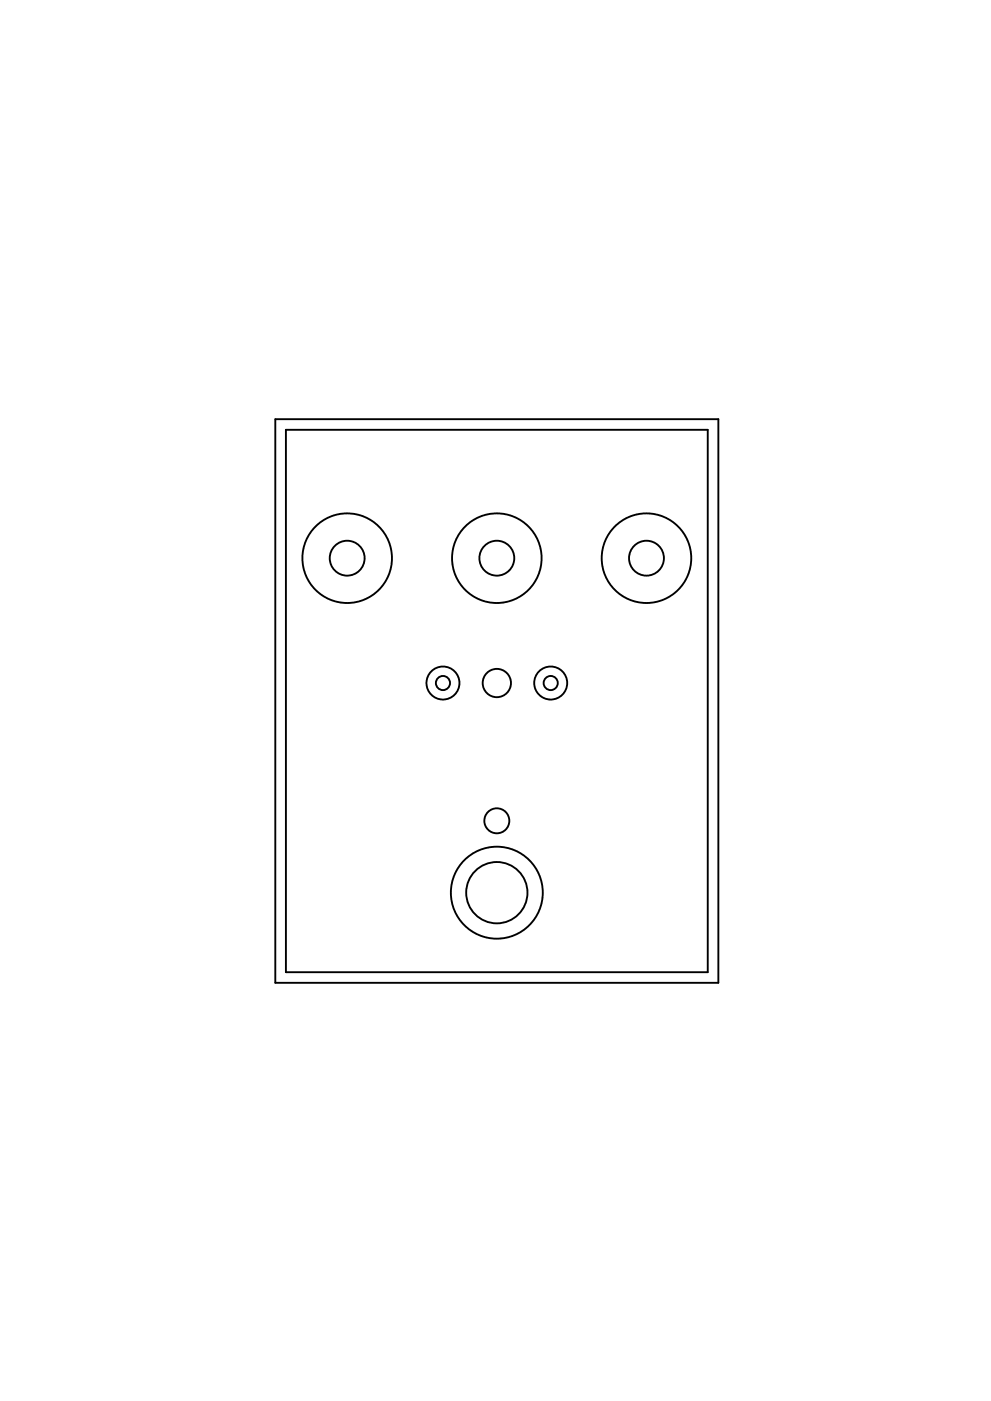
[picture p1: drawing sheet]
<svg xmlns="http://www.w3.org/2000/svg" width="210mm" height="297mm" viewBox="0 0 210 297" stroke-linecap="round" stroke-linejoin="round" font-family="sans-serif">
<g fill="none" stroke="#000" stroke-width=".4">
<path d="M58.4 88.9h94v119.5h-94zM60.7 91.1h89.5v115h-89.5z"/>
<circle cx="73.7" cy="118.3" r="9.5"/>
<circle cx="73.7" cy="118.3" r="3.7"/>
<circle cx="105.4" cy="118.3" r="9.5"/>
<circle cx="105.4" cy="118.3" r="3.7"/>
<circle cx="137.2" cy="118.3" r="9.5"/>
<circle cx="137.2" cy="118.3" r="3.7"/>
<circle cx="94" cy="144.8" r="3.5"/>
<circle cx="94" cy="144.8" r="1.5"/>
<circle cx="105.4" cy="144.8" r="3"/>
<circle cx="116.8" cy="144.8" r="3.5"/>
<circle cx="116.8" cy="144.8" r="1.5"/>
<circle cx="105.4" cy="174" r="2.65"/>
<circle cx="105.4" cy="189.3" r="9.7"/>
<circle cx="105.4" cy="189.3" r="6.5"/>
</g>
</svg>
